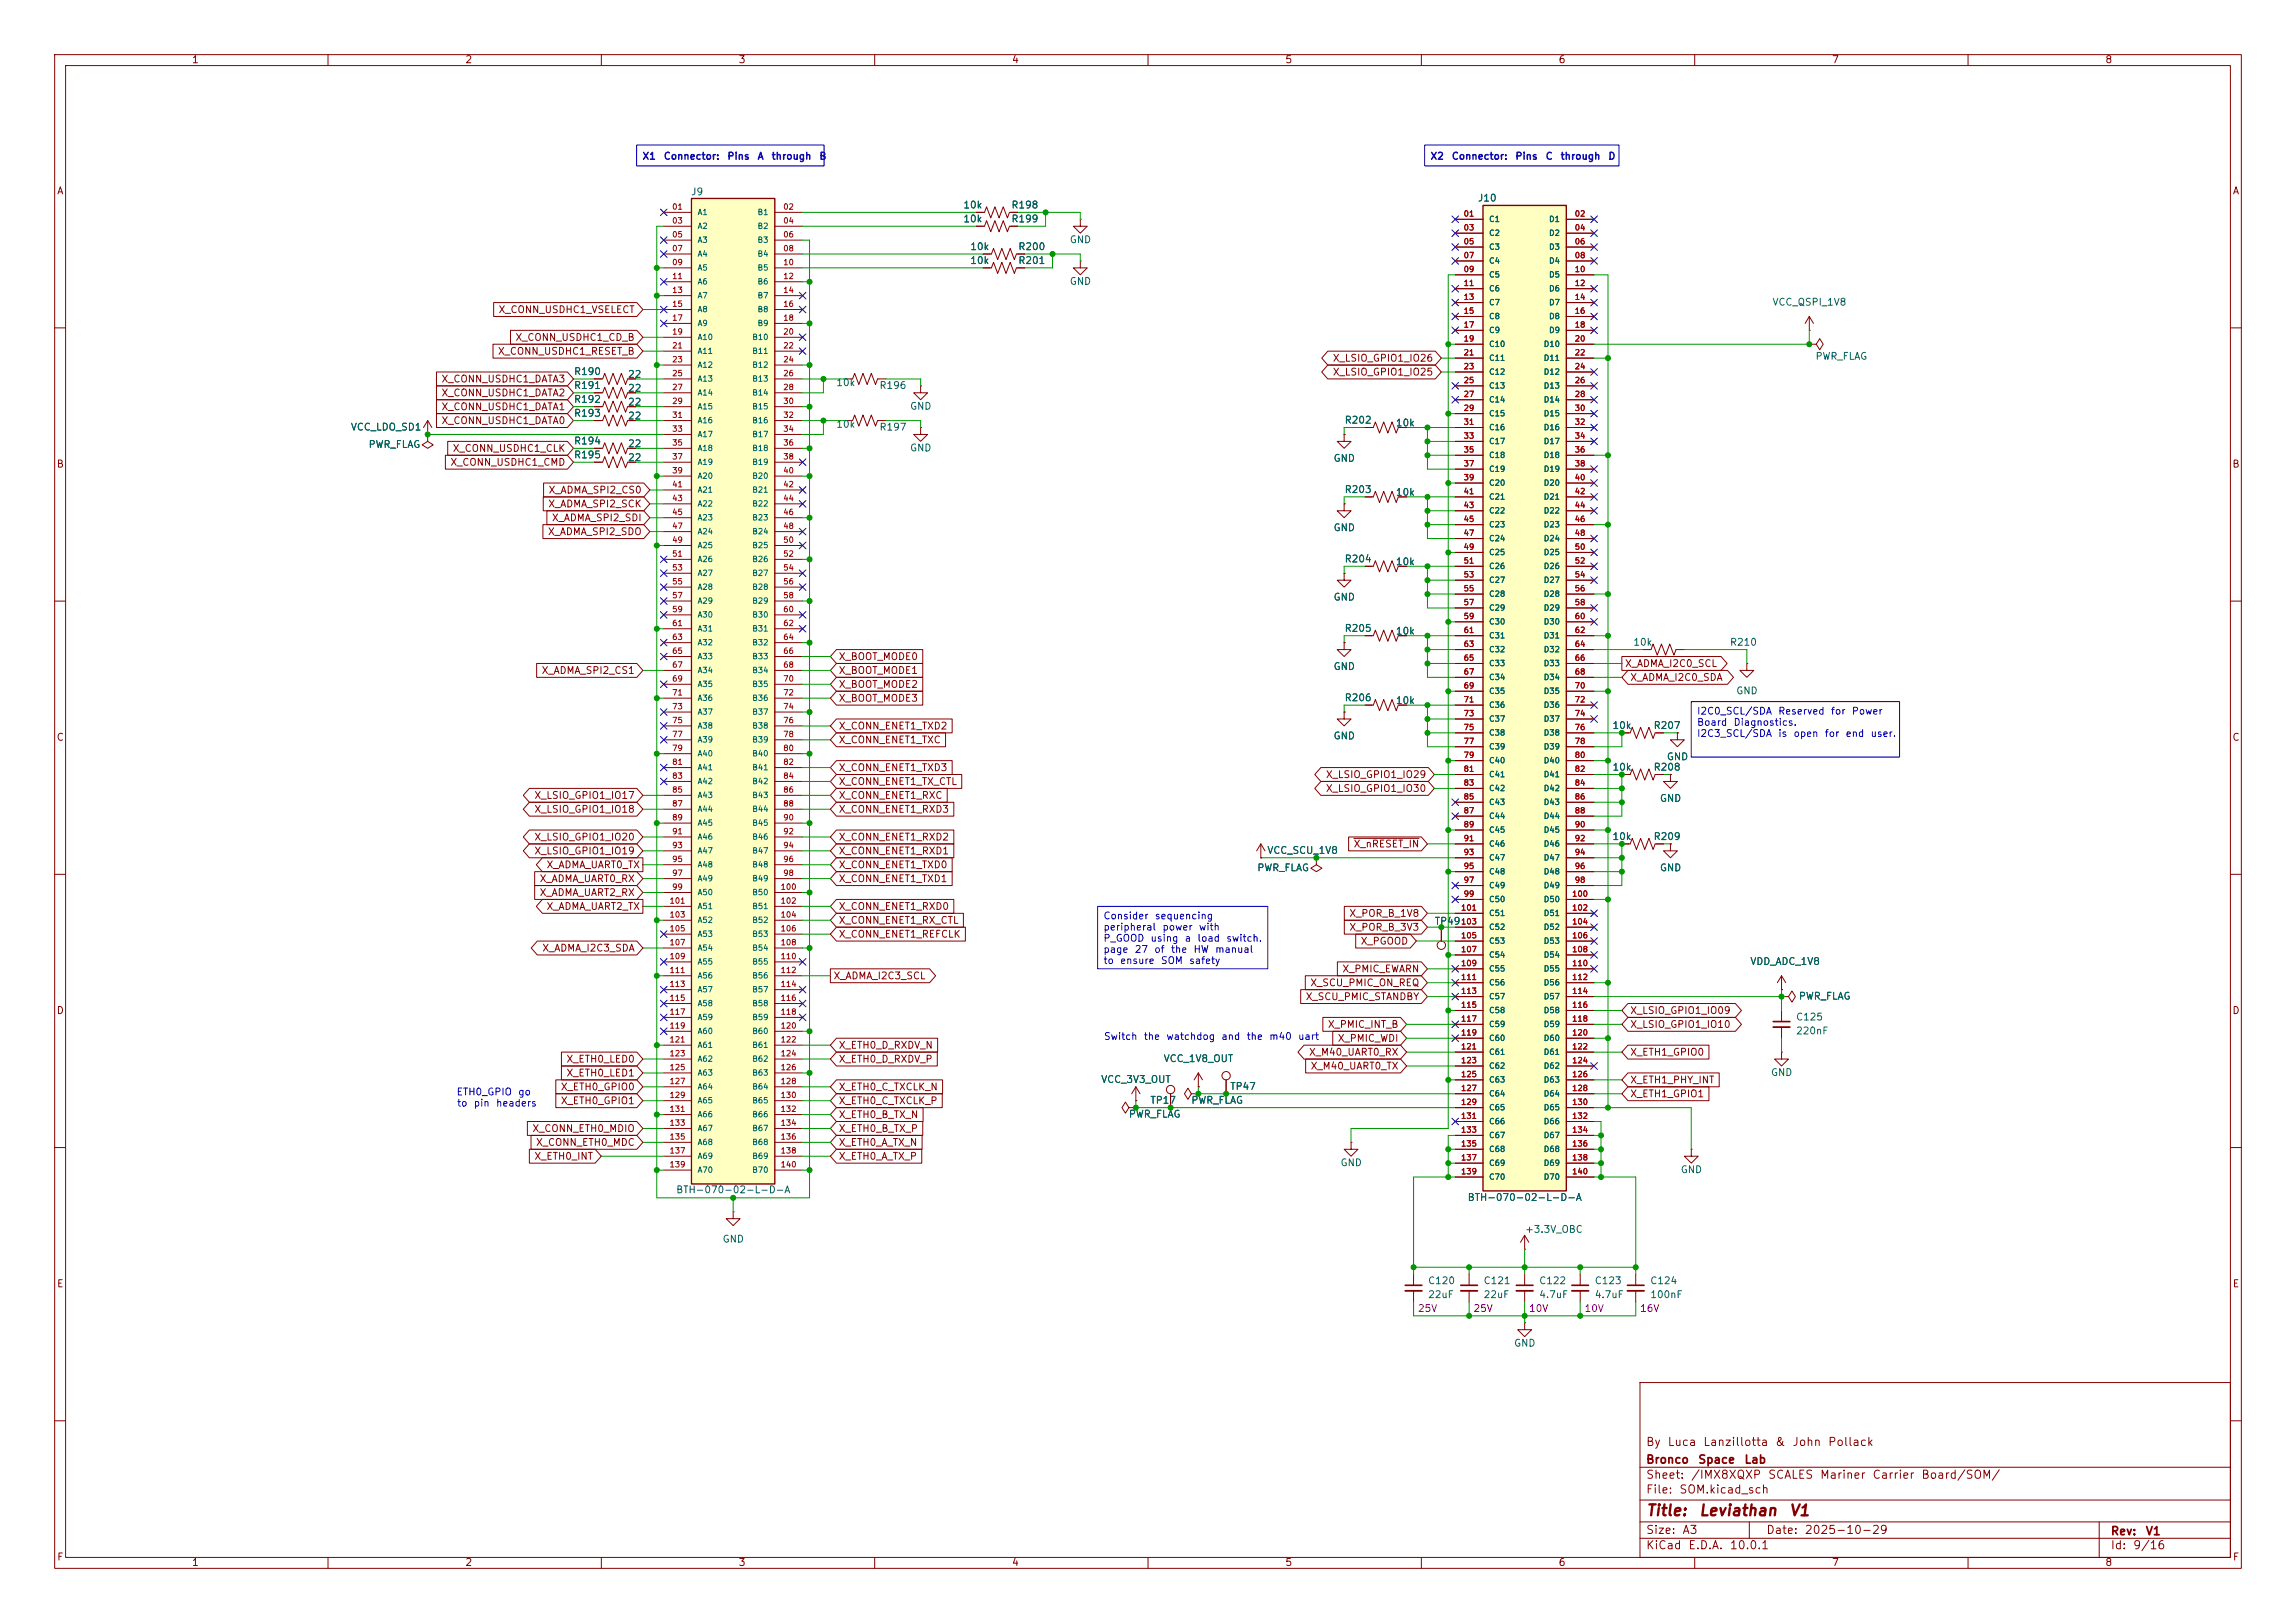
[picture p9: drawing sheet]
<svg xmlns="http://www.w3.org/2000/svg" width="420mm" height="297mm" viewBox="0 0 420 297" stroke-linecap="round" stroke-linejoin="round" font-family="sans-serif">
<defs><g id="words">
<g font-size="2" fill="#840000">
<text x="301" y="277.9">Title:</text>
<text x="310.6" y="277.9">Leviathan</text>
<text x="327.2" y="277.9">V1</text>
</g>
<g font-size="1.5" fill="#840000">
<text x="301" y="268.2">Bronco</text>
<text x="301" y="265">By</text>
<text x="304.9" y="265">Luca</text>
<text x="310.5" y="268.2">Space</text>
<text x="311.4" y="265">Lanzillotta</text>
<text x="319" y="268.2">Lab</text>
<text x="324.6" y="265">&amp;</text>
<text x="327.8" y="265">John</text>
<text x="334.3" y="265">Pollack</text>
<text x="301" y="273.7">File:</text>
<text x="301" y="271">Sheet:</text>
<text x="307.1" y="273.7">SOM.kicad_sch</text>
<text x="309.2" y="271">/IMX8XQXP</text>
<text x="323.3" y="271">SCALES</text>
<text x="332.8" y="271">Mariner</text>
<text x="342.4" y="271">Carrier</text>
<text x="351.3" y="271">Board/SOM/</text>
<text x="301" y="281.1">Size:</text>
<text x="307.6" y="281.1">A3</text>
<text x="323" y="281.1">Date:</text>
<text x="330" y="281.1">2025-10-29</text>
<text x="386" y="281.3">Rev:</text>
<text x="392.4" y="281.3">V1</text>
<text x="301" y="283.9">KiCad</text>
<text x="308.7" y="283.9">E.D.A.</text>
<text x="316.3" y="283.9">10.0.1</text>
<text x="386" y="283.9">Id:</text>
<text x="390.1" y="283.9">9/16</text>
</g>
<g font-size="1.3" fill="#840000">
<text x="35" y="11.9">1</text>
<text x="85" y="11.9">2</text>
<text x="135" y="11.9">3</text>
<text x="185" y="11.9">4</text>
<text x="235" y="11.9">5</text>
<text x="285" y="11.9">6</text>
<text x="335" y="11.9">7</text>
<text x="385" y="11.9">8</text>
<text x="10.3" y="35.9">A</text>
<text x="408.3" y="35.9">A</text>
<text x="91.1" y="57.6">X_CONN_USDHC1_VSELECT</text>
<text x="91" y="65.2">X_CONN_USDHC1_RESET_B</text>
<text x="94.2" y="62.7">X_CONN_USDHC1_CD_B</text>
<text x="80.7" y="70.3">X_CONN_USDHC1_DATA3</text>
<text x="243.7" y="66.5">X_LSIO_GPIO1_IO26</text>
<text x="243.7" y="69">X_LSIO_GPIO1_IO25</text>
<text x="80.7" y="77.9">X_CONN_USDHC1_DATA0</text>
<text x="80.7" y="75.4">X_CONN_USDHC1_DATA1</text>
<text x="80.7" y="72.8">X_CONN_USDHC1_DATA2</text>
<text x="82.7" y="83">X_CONN_USDHC1_CLK</text>
<text x="10.3" y="85.9">B</text>
<text x="82.3" y="85.5">X_CONN_USDHC1_CMD</text>
<text x="408.2" y="85.9">B</text>
<text x="100.2" y="93.2">X_ADMA_SPI2_SCK</text>
<text x="100.2" y="90.6">X_ADMA_SPI2_CS0</text>
<text x="100.9" y="95.7">X_ADMA_SPI2_SDI</text>
<text x="100.1" y="98.2">X_ADMA_SPI2_SDO</text>
<text x="99" y="123.6">X_ADMA_SPI2_CS1</text>
<text x="153.3" y="121.1">X_BOOT_MODE0</text>
<text x="153.3" y="123.6">X_BOOT_MODE1</text>
<text x="297.1" y="122.4">X_ADMA_I2C0_SCL</text>
<text x="298.1" y="124.9">X_ADMA_I2C0_SDA</text>
<text x="153.3" y="128.7">X_BOOT_MODE3</text>
<text x="153.3" y="126.2">X_BOOT_MODE2</text>
<text x="10.3" y="135.9">C</text>
<text x="153.3" y="133.8">X_CONN_ENET1_TXD2</text>
<text x="153.3" y="136.3">X_CONN_ENET1_TXC</text>
<text x="408.2" y="135.9">C</text>
<text x="153.3" y="141.4">X_CONN_ENET1_TXD3</text>
<text x="153.3" y="144">X_CONN_ENET1_TX_CTL</text>
<text x="242.4" y="142.7">X_LSIO_GPIO1_IO29</text>
<text x="97.6" y="146.5">X_LSIO_GPIO1_IO17</text>
<text x="97.6" y="149">X_LSIO_GPIO1_IO18</text>
<text x="153.3" y="146.5">X_CONN_ENET1_RXC</text>
<text x="153.3" y="149">X_CONN_ENET1_RXD3</text>
<text x="242.4" y="145.2">X_LSIO_GPIO1_IO30</text>
<text x="97.6" y="154.1">X_LSIO_GPIO1_IO20</text>
<text x="153.3" y="154.1">X_CONN_ENET1_RXD2</text>
<text x="247.5" y="155.4">X_nRESET_IN</text>
<text x="97.6" y="156.7">X_LSIO_GPIO1_IO19</text>
<text x="98.6" y="161.7">X_ADMA_UART0_RX</text>
<text x="99.9" y="159.2">X_ADMA_UART0_TX</text>
<text x="153.3" y="161.7">X_CONN_ENET1_TXD1</text>
<text x="153.3" y="159.2">X_CONN_ENET1_TXD0</text>
<text x="153.3" y="156.7">X_CONN_ENET1_RXD1</text>
<text x="98.6" y="164.3">X_ADMA_UART2_RX</text>
<text x="99.9" y="166.8">X_ADMA_UART2_TX</text>
<text x="153.3" y="166.8">X_CONN_ENET1_RXD0</text>
<text x="153.3" y="171.9">X_CONN_ENET1_REFCLK</text>
<text x="153.3" y="169.4">X_CONN_ENET1_RX_CTL</text>
<text x="246.7" y="168.1">X_POR_B_1V8</text>
<text x="246.7" y="170.6">X_POR_B_3V3</text>
<text x="248.8" y="173.2">X_PGOOD</text>
<text x="99.1" y="174.4">X_ADMA_I2C3_SDA</text>
<text x="152.4" y="179.5">X_ADMA_I2C3_SCL</text>
<text x="245.4" y="178.2">X_PMIC_EWARN</text>
<text x="10.3" y="185.9">D</text>
<text x="238.7" y="183.3">X_SCU_PMIC_STANDBY</text>
<text x="239.6" y="180.8">X_SCU_PMIC_ON_REQ</text>
<text x="298.1" y="185.9">X_LSIO_GPIO1_IO09</text>
<text x="408.2" y="185.9">D</text>
<text x="242.8" y="188.4">X_PMIC_INT_B</text>
<text x="244.6" y="190.9">X_PMIC_WDI</text>
<text x="298.1" y="188.4">X_LSIO_GPIO1_IO10</text>
<text x="103.5" y="197.3">X_ETH0_LED1</text>
<text x="103.5" y="194.8">X_ETH0_LED0</text>
<text x="153.3" y="192.2">X_ETH0_D_RXDV_N</text>
<text x="153.3" y="194.8">X_ETH0_D_RXDV_P</text>
<text x="239.3" y="193.5">X_M40_UART0_RX</text>
<text x="239.6" y="196">X_M40_UART0_TX</text>
<text x="298.1" y="193.5">X_ETH1_GPIO0</text>
<text x="102.5" y="202.4">X_ETH0_GPIO1</text>
<text x="102.5" y="199.8">X_ETH0_GPIO0</text>
<text x="153.3" y="199.8">X_ETH0_C_TXCLK_N</text>
<text x="153.3" y="202.4">X_ETH0_C_TXCLK_P</text>
<text x="298.1" y="201.1">X_ETH1_GPIO1</text>
<text x="298.1" y="198.6">X_ETH1_PHY_INT</text>
<text x="97.3" y="207.5">X_CONN_ETH0_MDIO</text>
<text x="97.9" y="210">X_CONN_ETH0_MDC</text>
<text x="153.3" y="204.9">X_ETH0_B_TX_N</text>
<text x="153.3" y="210">X_ETH0_A_TX_N</text>
<text x="153.3" y="207.5">X_ETH0_B_TX_P</text>
<text x="97.6" y="212.5">X_ETH0_INT</text>
<text x="153.3" y="212.5">X_ETH0_A_TX_P</text>
<text x="10.3" y="235.9">E</text>
<text x="408.3" y="235.9">E</text>
<text x="10.3" y="285.9">F</text>
<text x="35" y="286.9">1</text>
<text x="85" y="286.9">2</text>
<text x="135" y="286.9">3</text>
<text x="185" y="286.9">4</text>
<text x="235" y="286.9">5</text>
<text x="285" y="286.9">6</text>
<text x="335" y="286.9">7</text>
<text x="385" y="286.9">8</text>
<text x="408.3" y="285.9">F</text>
</g>
<g font-size="1.3" fill="#0000c2">
<text x="117.4" y="29.5">X1</text>
<text x="121.3" y="29.5">Connector:</text>
<text x="132.9" y="29.5">Pins</text>
<text x="138.5" y="29.5">A</text>
<text x="141" y="29.5">through</text>
<text x="149.8" y="29.5">B</text>
<text x="261.6" y="29.5">X2</text>
<text x="265.5" y="29.5">Connector:</text>
<text x="277.1" y="29.5">Pins</text>
<text x="282.6" y="29.5">C</text>
<text x="285.4" y="29.5">through</text>
<text x="294.1" y="29.5">D</text>
<text x="310.3" y="131.1">I2C0_SCL/SDA</text>
<text x="325.2" y="131.1">Reserved</text>
<text x="334.8" y="131.1">for</text>
<text x="338.6" y="131.1">Power</text>
<text x="310.3" y="133.1">Board</text>
<text x="310.3" y="135.2">I2C3_SCL/SDA</text>
<text x="317" y="133.1">Diagnostics.</text>
<text x="325.2" y="135.2">is</text>
<text x="328" y="135.2">open</text>
<text x="333.7" y="135.2">for</text>
<text x="337.5" y="135.2">end</text>
<text x="342.1" y="135.2">user.</text>
<text x="201.7" y="168.5">Consider</text>
<text x="201.7" y="170.6">peripheral</text>
<text x="201.7" y="172.6">P_GOOD</text>
<text x="210.3" y="172.6">using</text>
<text x="211.1" y="168.5">sequencing</text>
<text x="212.5" y="170.6">power</text>
<text x="216.6" y="172.6">a</text>
<text x="218.9" y="172.6">load</text>
<text x="219.2" y="170.6">with</text>
<text x="224.2" y="172.6">switch.</text>
<text x="201.7" y="174.7">page</text>
<text x="201.7" y="176.7">to</text>
<text x="204.8" y="176.7">ensure</text>
<text x="207.4" y="174.7">27</text>
<text x="211" y="174.7">of</text>
<text x="212.2" y="176.7">SOM</text>
<text x="214.1" y="174.7">the</text>
<text x="217.4" y="176.7">safety</text>
<text x="218.2" y="174.7">HW</text>
<text x="222.2" y="174.7">manual</text>
<text x="201.8" y="190.6">Switch</text>
<text x="209.1" y="190.6">the</text>
<text x="213.2" y="190.6">watchdog</text>
<text x="223.3" y="190.6">and</text>
<text x="227.9" y="190.6">the</text>
<text x="232.1" y="190.6">m40</text>
<text x="237.3" y="190.6">uart</text>
<text x="83.4" y="200.8">ETH0_GPIO</text>
<text x="83.5" y="202.8">to</text>
<text x="86.5" y="202.8">pin</text>
<text x="90.6" y="202.8">headers</text>
<text x="94.7" y="200.8">go</text>
</g>
<g font-size="1.3" fill="#006464">
<text x="126.3" y="36">J9</text>
<text x="176.1" y="41">10k</text>
<text x="176.1" y="38.5">10k</text>
<text x="184.9" y="41">R199</text>
<text x="184.9" y="38.5">R198</text>
<text x="270.2" y="37.2">J10</text>
<text x="177.4" y="46.1">10k</text>
<text x="186.2" y="46.1">R200</text>
<text x="195.6" y="44.8">GND</text>
<text x="177.4" y="48.6">10k</text>
<text x="186.2" y="48.6">R201</text>
<text x="195.6" y="52.4">GND</text>
<text x="324.1" y="56.2">VCC_QSPI_1V8</text>
<text x="104.9" y="71.5">R191</text>
<text x="104.9" y="68.9">R190</text>
<text x="114.8" y="72">22</text>
<text x="114.8" y="69.4">22</text>
<text x="152.9" y="71">10k</text>
<text x="160.8" y="71.5">R196</text>
<text x="332" y="66.1">PWR_FLAG</text>
<text x="104.9" y="74">R192</text>
<text x="104.9" y="76.6">R193</text>
<text x="114.8" y="74.5">22</text>
<text x="114.8" y="77.1">22</text>
<text x="166.4" y="75.3">GND</text>
<text x="245.9" y="77.8">R202</text>
<text x="64.1" y="79.1">VCC_LDO_SD1</text>
<text x="67.3" y="82.3">PWR_FLAG</text>
<text x="104.9" y="81.6">R194</text>
<text x="114.8" y="82.1">22</text>
<text x="152.9" y="78.6">10k</text>
<text x="160.8" y="79.1">R197</text>
<text x="166.4" y="82.9">GND</text>
<text x="255.2" y="78.3">10k</text>
<text x="104.9" y="84.2">R195</text>
<text x="114.8" y="84.7">22</text>
<text x="243.8" y="84.8">GND</text>
<text x="245.9" y="90.5">R203</text>
<text x="255.2" y="91">10k</text>
<text x="243.8" y="97.5">GND</text>
<text x="245.9" y="103.2">R204</text>
<text x="255.2" y="103.7">10k</text>
<text x="243.8" y="110.2">GND</text>
<text x="245.9" y="115.9">R205</text>
<text x="255.2" y="116.4">10k</text>
<text x="298.7" y="118.5">10k</text>
<text x="316.3" y="118.5">R210</text>
<text x="243.8" y="122.9">GND</text>
<text x="245.9" y="128.6">R206</text>
<text x="255.2" y="129.1">10k</text>
<text x="317.5" y="127.4">GND</text>
<text x="243.8" y="135.6">GND</text>
<text x="294.8" y="133.7">10k</text>
<text x="302.4" y="133.7">R207</text>
<text x="294.8" y="141.3">10k</text>
<text x="302.4" y="141.3">R208</text>
<text x="304.8" y="139.4">GND</text>
<text x="303.5" y="147">GND</text>
<text x="294.8" y="154">10k</text>
<text x="302.4" y="154">R209</text>
<text x="229.9" y="159.7">PWR_FLAG</text>
<text x="231.7" y="156.6">VCC_SCU_1V8</text>
<text x="303.5" y="159.7">GND</text>
<text x="262.3" y="169.5">TP49</text>
<text x="320.1" y="176.9">VDD_ADC_1V8</text>
<text x="328.9" y="183.2">PWR_FLAG</text>
<text x="328.4" y="187.1">C125</text>
<text x="328.4" y="189.6">220nF</text>
<text x="212.8" y="194.7">VCC_1V8_OUT</text>
<text x="323.8" y="197.2">GND</text>
<text x="201.3" y="198.5">VCC_3V3_OUT</text>
<text x="210.3" y="202.3">TP17</text>
<text x="217.8" y="202.3">PWR_FLAG</text>
<text x="224.9" y="199.7">TP47</text>
<text x="206.4" y="204.8">PWR_FLAG</text>
<text x="245.1" y="213.7">GND</text>
<text x="307.3" y="215">GND</text>
<text x="123.6" y="218.7">BTH-070-02-L-D-A</text>
<text x="268.4" y="220.1">BTH-070-02-L-D-A</text>
<text x="132.1" y="227.7">GND</text>
<text x="278.9" y="225.9">+3.3V_OBC</text>
<text x="261.1" y="235.3">C120</text>
<text x="261.1" y="237.9">22uF</text>
<text x="271.3" y="235.3">C121</text>
<text x="271.3" y="237.9">22uF</text>
<text x="281.4" y="235.3">C122</text>
<text x="281.4" y="237.9">4.7uF</text>
<text x="291.6" y="235.3">C123</text>
<text x="291.6" y="237.9">4.7uF</text>
<text x="301.8" y="235.3">C124</text>
<text x="301.8" y="237.9">100nF</text>
<text x="276.9" y="246.7">GND</text>
</g>
<g font-size="1.3" fill="#840084">
<text x="259.3" y="240.4">25V</text>
<text x="269.4" y="240.4">25V</text>
<text x="279.6" y="240.4">10V</text>
<text x="289.7" y="240.4">10V</text>
<text x="299.9" y="240.4">16V</text>
</g>
<g font-size="1" fill="#a90000">
<text x="122.9" y="38.6">01</text>
<text x="122.9" y="41.1">03</text>
<text x="143.2" y="38.6">02</text>
<text x="143.2" y="41.1">04</text>
<text x="267.6" y="39.9">01</text>
<text x="288" y="39.9">02</text>
<text x="122.9" y="43.7">05</text>
<text x="122.9" y="46.2">07</text>
<text x="143.2" y="43.7">06</text>
<text x="143.2" y="46.2">08</text>
<text x="267.6" y="42.4">03</text>
<text x="267.6" y="45">05</text>
<text x="267.6" y="47.5">07</text>
<text x="288" y="42.4">04</text>
<text x="288" y="45">06</text>
<text x="288" y="47.5">08</text>
<text x="122.9" y="48.8">09</text>
<text x="122.9" y="51.3">11</text>
<text x="122.9" y="53.8">13</text>
<text x="143.2" y="48.8">10</text>
<text x="143.2" y="51.3">12</text>
<text x="143.2" y="53.8">14</text>
<text x="267.6" y="50">09</text>
<text x="267.6" y="52.6">11</text>
<text x="288" y="50">10</text>
<text x="288" y="52.6">12</text>
<text x="122.9" y="56.4">15</text>
<text x="122.9" y="58.9">17</text>
<text x="143.2" y="56.4">16</text>
<text x="143.2" y="58.9">18</text>
<text x="267.6" y="55.1">13</text>
<text x="267.6" y="57.7">15</text>
<text x="288" y="55.1">14</text>
<text x="288" y="57.7">16</text>
<text x="122.9" y="61.5">19</text>
<text x="122.9" y="64">21</text>
<text x="143.2" y="61.5">20</text>
<text x="143.2" y="64">22</text>
<text x="267.6" y="60.2">17</text>
<text x="267.6" y="62.7">19</text>
<text x="267.6" y="65.3">21</text>
<text x="288" y="60.2">18</text>
<text x="288" y="62.7">20</text>
<text x="288" y="65.3">22</text>
<text x="122.9" y="66.5">23</text>
<text x="122.9" y="69.1">25</text>
<text x="122.9" y="71.6">27</text>
<text x="143.2" y="66.5">24</text>
<text x="143.2" y="69.1">26</text>
<text x="143.2" y="71.6">28</text>
<text x="267.6" y="67.8">23</text>
<text x="267.6" y="70.4">25</text>
<text x="288" y="67.8">24</text>
<text x="288" y="70.4">26</text>
<text x="122.9" y="74.2">29</text>
<text x="122.9" y="76.7">31</text>
<text x="143.2" y="74.2">30</text>
<text x="143.2" y="76.7">32</text>
<text x="267.6" y="72.9">27</text>
<text x="267.6" y="75.4">29</text>
<text x="267.6" y="78">31</text>
<text x="288" y="72.9">28</text>
<text x="288" y="75.4">30</text>
<text x="288" y="78">32</text>
<text x="122.9" y="79.2">33</text>
<text x="122.9" y="81.8">35</text>
<text x="143.2" y="79.2">34</text>
<text x="143.2" y="81.8">36</text>
<text x="267.6" y="80.5">33</text>
<text x="267.6" y="83.1">35</text>
<text x="288" y="80.5">34</text>
<text x="288" y="83.1">36</text>
<text x="122.9" y="84.3">37</text>
<text x="122.9" y="86.9">39</text>
<text x="122.9" y="89.4">41</text>
<text x="143.2" y="84.3">38</text>
<text x="143.2" y="86.9">40</text>
<text x="143.2" y="89.4">42</text>
<text x="267.6" y="85.6">37</text>
<text x="267.6" y="88.1">39</text>
<text x="288" y="85.6">38</text>
<text x="288" y="88.1">40</text>
<text x="122.9" y="91.9">43</text>
<text x="122.9" y="94.5">45</text>
<text x="143.2" y="91.9">44</text>
<text x="143.2" y="94.5">46</text>
<text x="267.6" y="90.7">41</text>
<text x="267.6" y="93.2">43</text>
<text x="267.6" y="95.8">45</text>
<text x="288" y="90.7">42</text>
<text x="288" y="93.2">44</text>
<text x="288" y="95.8">46</text>
<text x="122.9" y="97">47</text>
<text x="122.9" y="99.6">49</text>
<text x="143.2" y="97">48</text>
<text x="143.2" y="99.6">50</text>
<text x="267.6" y="98.3">47</text>
<text x="267.6" y="100.8">49</text>
<text x="288" y="98.3">48</text>
<text x="288" y="100.8">50</text>
<text x="122.9" y="102.1">51</text>
<text x="122.9" y="104.6">53</text>
<text x="122.9" y="107.2">55</text>
<text x="143.2" y="102.1">52</text>
<text x="143.2" y="104.6">54</text>
<text x="143.2" y="107.2">56</text>
<text x="267.6" y="103.4">51</text>
<text x="267.6" y="105.9">53</text>
<text x="288" y="103.4">52</text>
<text x="288" y="105.9">54</text>
<text x="122.9" y="109.7">57</text>
<text x="122.9" y="112.3">59</text>
<text x="143.2" y="109.7">58</text>
<text x="143.2" y="112.3">60</text>
<text x="267.6" y="108.5">55</text>
<text x="267.6" y="111">57</text>
<text x="267.6" y="113.5">59</text>
<text x="288" y="108.5">56</text>
<text x="288" y="111">58</text>
<text x="288" y="113.5">60</text>
<text x="122.9" y="114.8">61</text>
<text x="122.9" y="117.3">63</text>
<text x="122.9" y="119.9">65</text>
<text x="143.2" y="114.8">62</text>
<text x="143.2" y="117.3">64</text>
<text x="143.2" y="119.9">66</text>
<text x="267.6" y="116.1">61</text>
<text x="267.6" y="118.6">63</text>
<text x="288" y="116.1">62</text>
<text x="288" y="118.6">64</text>
<text x="122.9" y="122.4">67</text>
<text x="122.9" y="125">69</text>
<text x="143.2" y="122.4">68</text>
<text x="143.2" y="125">70</text>
<text x="267.6" y="121.2">65</text>
<text x="267.6" y="123.7">67</text>
<text x="288" y="121.2">66</text>
<text x="288" y="123.7">68</text>
<text x="122.9" y="127.5">71</text>
<text x="122.9" y="130">73</text>
<text x="143.2" y="127.5">72</text>
<text x="143.2" y="130">74</text>
<text x="267.6" y="126.2">69</text>
<text x="267.6" y="128.8">71</text>
<text x="267.6" y="131.3">73</text>
<text x="288" y="126.2">70</text>
<text x="288" y="128.8">72</text>
<text x="288" y="131.3">74</text>
<text x="122.9" y="132.6">75</text>
<text x="122.9" y="135.1">77</text>
<text x="122.9" y="137.7">79</text>
<text x="143.2" y="132.6">76</text>
<text x="143.2" y="135.1">78</text>
<text x="143.2" y="137.7">80</text>
<text x="267.6" y="133.9">75</text>
<text x="267.6" y="136.4">77</text>
<text x="288" y="133.9">76</text>
<text x="288" y="136.4">78</text>
<text x="122.9" y="140.2">81</text>
<text x="122.9" y="142.7">83</text>
<text x="143.2" y="140.2">82</text>
<text x="143.2" y="142.7">84</text>
<text x="267.6" y="138.9">79</text>
<text x="267.6" y="141.5">81</text>
<text x="288" y="138.9">80</text>
<text x="288" y="141.5">82</text>
<text x="122.9" y="145.3">85</text>
<text x="122.9" y="147.8">87</text>
<text x="143.2" y="145.3">86</text>
<text x="143.2" y="147.8">88</text>
<text x="267.6" y="144">83</text>
<text x="267.6" y="146.6">85</text>
<text x="267.6" y="149.1">87</text>
<text x="288" y="144">84</text>
<text x="288" y="146.6">86</text>
<text x="288" y="149.1">88</text>
<text x="122.9" y="150.4">89</text>
<text x="122.9" y="152.9">91</text>
<text x="122.9" y="155.4">93</text>
<text x="143.2" y="150.4">90</text>
<text x="143.2" y="152.9">92</text>
<text x="143.2" y="155.4">94</text>
<text x="267.6" y="151.6">89</text>
<text x="267.6" y="154.2">91</text>
<text x="288" y="151.6">90</text>
<text x="288" y="154.2">92</text>
<text x="122.9" y="158">95</text>
<text x="122.9" y="160.5">97</text>
<text x="143.2" y="158">96</text>
<text x="143.2" y="160.5">98</text>
<text x="267.6" y="156.7">93</text>
<text x="267.6" y="159.3">95</text>
<text x="267.6" y="161.8">97</text>
<text x="288" y="156.7">94</text>
<text x="288" y="159.3">96</text>
<text x="288" y="161.8">98</text>
<text x="122.4" y="165.6">101</text>
<text x="122.9" y="163.1">99</text>
<text x="142.7" y="163.1">100</text>
<text x="142.7" y="165.6">102</text>
<text x="267.2" y="166.9">101</text>
<text x="267.6" y="164.3">99</text>
<text x="287.5" y="164.3">100</text>
<text x="287.5" y="166.9">102</text>
<text x="122.4" y="168.1">103</text>
<text x="122.4" y="170.7">105</text>
<text x="122.4" y="173.2">107</text>
<text x="142.7" y="168.1">104</text>
<text x="142.7" y="170.7">106</text>
<text x="142.7" y="173.2">108</text>
<text x="267.2" y="169.4">103</text>
<text x="267.2" y="172">105</text>
<text x="287.5" y="169.4">104</text>
<text x="287.5" y="172">106</text>
<text x="122.4" y="175.8">109</text>
<text x="122.4" y="178.3">111</text>
<text x="142.7" y="175.8">110</text>
<text x="142.7" y="178.3">112</text>
<text x="267.2" y="174.5">107</text>
<text x="267.2" y="177">109</text>
<text x="267.2" y="179.6">111</text>
<text x="287.5" y="174.5">108</text>
<text x="287.5" y="177">110</text>
<text x="287.5" y="179.6">112</text>
<text x="122.4" y="180.8">113</text>
<text x="122.4" y="183.4">115</text>
<text x="122.4" y="185.9">117</text>
<text x="142.7" y="180.8">114</text>
<text x="142.7" y="183.4">116</text>
<text x="142.7" y="185.9">118</text>
<text x="267.2" y="182.1">113</text>
<text x="267.2" y="184.7">115</text>
<text x="287.5" y="182.1">114</text>
<text x="287.5" y="184.7">116</text>
<text x="122.4" y="188.5">119</text>
<text x="122.4" y="191">121</text>
<text x="142.7" y="188.5">120</text>
<text x="142.7" y="191">122</text>
<text x="267.2" y="187.2">117</text>
<text x="267.2" y="189.7">119</text>
<text x="287.5" y="187.2">118</text>
<text x="287.5" y="189.7">120</text>
<text x="122.4" y="193.5">123</text>
<text x="122.4" y="196.1">125</text>
<text x="142.7" y="193.5">124</text>
<text x="142.7" y="196.1">126</text>
<text x="267.2" y="192.3">121</text>
<text x="267.2" y="194.8">123</text>
<text x="267.2" y="197.4">125</text>
<text x="287.5" y="192.3">122</text>
<text x="287.5" y="194.8">124</text>
<text x="287.5" y="197.4">126</text>
<text x="122.4" y="198.6">127</text>
<text x="122.4" y="201.2">129</text>
<text x="122.4" y="203.7">131</text>
<text x="142.7" y="198.6">128</text>
<text x="142.7" y="201.2">130</text>
<text x="142.7" y="203.7">132</text>
<text x="267.2" y="199.9">127</text>
<text x="267.2" y="202.4">129</text>
<text x="287.5" y="199.9">128</text>
<text x="287.5" y="202.4">130</text>
<text x="122.4" y="206.2">133</text>
<text x="122.4" y="208.8">135</text>
<text x="142.7" y="206.2">134</text>
<text x="142.7" y="208.8">136</text>
<text x="267.2" y="205">131</text>
<text x="267.2" y="207.5">133</text>
<text x="287.5" y="205">132</text>
<text x="287.5" y="207.5">134</text>
<text x="122.4" y="211.3">137</text>
<text x="122.4" y="213.9">139</text>
<text x="142.7" y="211.3">138</text>
<text x="142.7" y="213.9">140</text>
<text x="267.2" y="210.1">135</text>
<text x="267.2" y="212.6">137</text>
<text x="267.2" y="215.1">139</text>
<text x="287.5" y="210.1">136</text>
<text x="287.5" y="212.6">138</text>
<text x="287.5" y="215.1">140</text>
</g>
<g font-size="1" fill="#006464">
<text x="127.5" y="39.6">A1</text>
<text x="138.5" y="39.6">B1</text>
<text x="272.3" y="40.9">C1</text>
<text x="283.3" y="40.9">D1</text>
<text x="127.5" y="42.1">A2</text>
<text x="127.5" y="44.7">A3</text>
<text x="127.5" y="47.2">A4</text>
<text x="138.5" y="42.1">B2</text>
<text x="138.5" y="44.7">B3</text>
<text x="138.5" y="47.2">B4</text>
<text x="272.3" y="43.4">C2</text>
<text x="272.3" y="45.9">C3</text>
<text x="283.3" y="43.4">D2</text>
<text x="283.3" y="45.9">D3</text>
<text x="127.5" y="49.8">A5</text>
<text x="127.5" y="52.3">A6</text>
<text x="138.5" y="49.8">B5</text>
<text x="138.5" y="52.3">B6</text>
<text x="272.3" y="48.5">C4</text>
<text x="272.3" y="51">C5</text>
<text x="272.3" y="53.6">C6</text>
<text x="283.3" y="48.5">D4</text>
<text x="283.3" y="51">D5</text>
<text x="283.3" y="53.6">D6</text>
<text x="127.5" y="54.8">A7</text>
<text x="127.5" y="57.4">A8</text>
<text x="127.5" y="59.9">A9</text>
<text x="138.5" y="54.8">B7</text>
<text x="138.5" y="57.4">B8</text>
<text x="138.5" y="59.9">B9</text>
<text x="272.3" y="56.1">C7</text>
<text x="272.3" y="58.6">C8</text>
<text x="283.3" y="56.1">D7</text>
<text x="283.3" y="58.6">D8</text>
<text x="127.5" y="62.5">A10</text>
<text x="127.5" y="65">A11</text>
<text x="137.5" y="62.5">B10</text>
<text x="137.5" y="65">B11</text>
<text x="272.3" y="61.2">C9</text>
<text x="272.3" y="63.7">C10</text>
<text x="282.3" y="63.7">D10</text>
<text x="283.3" y="61.2">D9</text>
<text x="127.5" y="67.5">A12</text>
<text x="127.5" y="70.1">A13</text>
<text x="137.5" y="67.5">B12</text>
<text x="137.5" y="70.1">B13</text>
<text x="272.3" y="66.3">C11</text>
<text x="272.3" y="68.8">C12</text>
<text x="272.3" y="71.3">C13</text>
<text x="282.3" y="66.3">D11</text>
<text x="282.3" y="68.8">D12</text>
<text x="282.3" y="71.3">D13</text>
<text x="127.5" y="72.6">A14</text>
<text x="127.5" y="75.2">A15</text>
<text x="127.5" y="77.7">A16</text>
<text x="137.5" y="72.6">B14</text>
<text x="137.5" y="75.2">B15</text>
<text x="137.5" y="77.7">B16</text>
<text x="272.3" y="73.9">C14</text>
<text x="272.3" y="76.4">C15</text>
<text x="282.3" y="73.9">D14</text>
<text x="282.3" y="76.4">D15</text>
<text x="127.5" y="80.2">A17</text>
<text x="127.5" y="82.8">A18</text>
<text x="137.5" y="80.2">B17</text>
<text x="137.5" y="82.8">B18</text>
<text x="272.3" y="79">C16</text>
<text x="272.3" y="81.5">C17</text>
<text x="282.3" y="79">D16</text>
<text x="282.3" y="81.5">D17</text>
<text x="127.5" y="85.3">A19</text>
<text x="127.5" y="87.9">A20</text>
<text x="137.5" y="85.3">B19</text>
<text x="137.5" y="87.9">B20</text>
<text x="272.3" y="84">C18</text>
<text x="272.3" y="86.6">C19</text>
<text x="272.3" y="89.1">C20</text>
<text x="282.3" y="84">D18</text>
<text x="282.3" y="86.6">D19</text>
<text x="282.3" y="89.1">D20</text>
<text x="127.5" y="90.4">A21</text>
<text x="127.5" y="92.9">A22</text>
<text x="127.5" y="95.5">A23</text>
<text x="137.5" y="90.4">B21</text>
<text x="137.5" y="92.9">B22</text>
<text x="137.5" y="95.5">B23</text>
<text x="272.3" y="91.7">C21</text>
<text x="272.3" y="94.2">C22</text>
<text x="282.3" y="91.7">D21</text>
<text x="282.3" y="94.2">D22</text>
<text x="127.5" y="98">A24</text>
<text x="127.5" y="100.6">A25</text>
<text x="137.5" y="98">B24</text>
<text x="137.5" y="100.6">B25</text>
<text x="272.3" y="96.7">C23</text>
<text x="272.3" y="99.3">C24</text>
<text x="272.3" y="101.8">C25</text>
<text x="282.3" y="96.7">D23</text>
<text x="282.3" y="99.3">D24</text>
<text x="282.3" y="101.8">D25</text>
<text x="127.5" y="103.1">A26</text>
<text x="127.5" y="105.6">A27</text>
<text x="137.5" y="103.1">B26</text>
<text x="137.5" y="105.6">B27</text>
<text x="272.3" y="104.4">C26</text>
<text x="272.3" y="106.9">C27</text>
<text x="282.3" y="104.4">D26</text>
<text x="282.3" y="106.9">D27</text>
<text x="127.5" y="108.2">A28</text>
<text x="127.5" y="110.7">A29</text>
<text x="127.5" y="113.3">A30</text>
<text x="137.5" y="108.2">B28</text>
<text x="137.5" y="110.7">B29</text>
<text x="137.5" y="113.3">B30</text>
<text x="272.3" y="109.4">C28</text>
<text x="272.3" y="112">C29</text>
<text x="282.3" y="109.4">D28</text>
<text x="282.3" y="112">D29</text>
<text x="127.5" y="115.8">A31</text>
<text x="127.5" y="118.3">A32</text>
<text x="137.5" y="115.8">B31</text>
<text x="137.5" y="118.3">B32</text>
<text x="272.3" y="114.5">C30</text>
<text x="272.3" y="117.1">C31</text>
<text x="272.3" y="119.6">C32</text>
<text x="282.3" y="114.5">D30</text>
<text x="282.3" y="117.1">D31</text>
<text x="282.3" y="119.6">D32</text>
<text x="127.5" y="120.9">A33</text>
<text x="127.5" y="123.4">A34</text>
<text x="127.5" y="126">A35</text>
<text x="137.5" y="120.9">B33</text>
<text x="137.5" y="123.4">B34</text>
<text x="137.5" y="126">B35</text>
<text x="272.3" y="122.1">C33</text>
<text x="272.3" y="124.7">C34</text>
<text x="282.3" y="122.1">D33</text>
<text x="282.3" y="124.7">D34</text>
<text x="127.5" y="128.5">A36</text>
<text x="127.5" y="131">A37</text>
<text x="137.5" y="128.5">B36</text>
<text x="137.5" y="131">B37</text>
<text x="272.3" y="127.2">C35</text>
<text x="272.3" y="129.8">C36</text>
<text x="282.3" y="127.2">D35</text>
<text x="282.3" y="129.8">D36</text>
<text x="127.5" y="133.6">A38</text>
<text x="127.5" y="136.1">A39</text>
<text x="137.5" y="133.6">B38</text>
<text x="137.5" y="136.1">B39</text>
<text x="272.3" y="132.3">C37</text>
<text x="272.3" y="134.8">C38</text>
<text x="272.3" y="137.4">C39</text>
<text x="282.3" y="132.3">D37</text>
<text x="282.3" y="134.8">D38</text>
<text x="282.3" y="137.4">D39</text>
<text x="127.5" y="138.7">A40</text>
<text x="127.5" y="141.2">A41</text>
<text x="127.5" y="143.7">A42</text>
<text x="137.5" y="138.7">B40</text>
<text x="137.5" y="141.2">B41</text>
<text x="137.5" y="143.7">B42</text>
<text x="272.3" y="139.9">C40</text>
<text x="272.3" y="142.5">C41</text>
<text x="282.3" y="139.9">D40</text>
<text x="282.3" y="142.5">D41</text>
<text x="127.5" y="146.3">A43</text>
<text x="127.5" y="148.8">A44</text>
<text x="137.5" y="146.3">B43</text>
<text x="137.5" y="148.8">B44</text>
<text x="272.3" y="145">C42</text>
<text x="272.3" y="147.5">C43</text>
<text x="282.3" y="145">D42</text>
<text x="282.3" y="147.5">D43</text>
<text x="127.5" y="151.4">A45</text>
<text x="127.5" y="153.9">A46</text>
<text x="137.5" y="151.4">B45</text>
<text x="137.5" y="153.9">B46</text>
<text x="272.3" y="150.1">C44</text>
<text x="272.3" y="152.6">C45</text>
<text x="272.3" y="155.2">C46</text>
<text x="282.3" y="150.1">D44</text>
<text x="282.3" y="152.6">D45</text>
<text x="282.3" y="155.2">D46</text>
<text x="127.5" y="156.4">A47</text>
<text x="127.5" y="159">A48</text>
<text x="127.5" y="161.5">A49</text>
<text x="137.5" y="156.4">B47</text>
<text x="137.5" y="159">B48</text>
<text x="137.5" y="161.5">B49</text>
<text x="272.3" y="157.7">C47</text>
<text x="272.3" y="160.2">C48</text>
<text x="282.3" y="157.7">D47</text>
<text x="282.3" y="160.2">D48</text>
<text x="127.5" y="164.1">A50</text>
<text x="127.5" y="166.6">A51</text>
<text x="137.5" y="164.1">B50</text>
<text x="137.5" y="166.6">B51</text>
<text x="272.3" y="162.8">C49</text>
<text x="272.3" y="165.3">C50</text>
<text x="272.3" y="167.9">C51</text>
<text x="282.3" y="162.8">D49</text>
<text x="282.3" y="165.3">D50</text>
<text x="282.3" y="167.9">D51</text>
<text x="127.5" y="169.1">A52</text>
<text x="127.5" y="171.7">A53</text>
<text x="137.5" y="169.1">B52</text>
<text x="137.5" y="171.7">B53</text>
<text x="272.3" y="170.4">C52</text>
<text x="272.3" y="172.9">C53</text>
<text x="282.3" y="170.4">D52</text>
<text x="282.3" y="172.9">D53</text>
<text x="127.5" y="174.2">A54</text>
<text x="127.5" y="176.8">A55</text>
<text x="127.5" y="179.3">A56</text>
<text x="137.5" y="174.2">B54</text>
<text x="137.5" y="176.8">B55</text>
<text x="137.5" y="179.3">B56</text>
<text x="272.3" y="175.5">C54</text>
<text x="272.3" y="178">C55</text>
<text x="282.3" y="175.5">D54</text>
<text x="282.3" y="178">D55</text>
<text x="127.5" y="181.8">A57</text>
<text x="127.5" y="184.4">A58</text>
<text x="137.5" y="181.8">B57</text>
<text x="137.5" y="184.4">B58</text>
<text x="272.3" y="180.6">C56</text>
<text x="272.3" y="183.1">C57</text>
<text x="272.3" y="185.6">C58</text>
<text x="282.3" y="180.6">D56</text>
<text x="282.3" y="183.1">D57</text>
<text x="282.3" y="185.6">D58</text>
<text x="127.5" y="186.9">A59</text>
<text x="127.5" y="189.5">A60</text>
<text x="127.5" y="192">A61</text>
<text x="137.5" y="186.9">B59</text>
<text x="137.5" y="189.5">B60</text>
<text x="137.5" y="192">B61</text>
<text x="272.3" y="188.2">C59</text>
<text x="272.3" y="190.7">C60</text>
<text x="282.3" y="188.2">D59</text>
<text x="282.3" y="190.7">D60</text>
<text x="127.5" y="194.5">A62</text>
<text x="127.5" y="197.1">A63</text>
<text x="137.5" y="194.5">B62</text>
<text x="137.5" y="197.1">B63</text>
<text x="272.3" y="193.3">C61</text>
<text x="272.3" y="195.8">C62</text>
<text x="282.3" y="193.3">D61</text>
<text x="282.3" y="195.8">D62</text>
<text x="127.5" y="199.6">A64</text>
<text x="127.5" y="202.2">A65</text>
<text x="137.5" y="199.6">B64</text>
<text x="137.5" y="202.2">B65</text>
<text x="272.3" y="198.3">C63</text>
<text x="272.3" y="200.9">C64</text>
<text x="272.3" y="203.4">C65</text>
<text x="282.3" y="198.3">D63</text>
<text x="282.3" y="200.9">D64</text>
<text x="282.3" y="203.4">D65</text>
<text x="127.5" y="204.7">A66</text>
<text x="127.5" y="207.2">A67</text>
<text x="127.5" y="209.8">A68</text>
<text x="137.5" y="204.7">B66</text>
<text x="137.5" y="207.2">B67</text>
<text x="137.5" y="209.8">B68</text>
<text x="272.3" y="206">C66</text>
<text x="272.3" y="208.5">C67</text>
<text x="282.3" y="206">D66</text>
<text x="282.3" y="208.5">D67</text>
<text x="127.5" y="212.3">A69</text>
<text x="127.5" y="214.9">A70</text>
<text x="137.5" y="212.3">B69</text>
<text x="137.5" y="214.9">B70</text>
<text x="272.3" y="211">C68</text>
<text x="272.3" y="213.6">C69</text>
<text x="282.3" y="211">D68</text>
<text x="282.3" y="213.6">D69</text>
<text x="272.3" y="216.1">C70</text>
<text x="282.3" y="216.1">D70</text>
</g>
</g></defs>
<g fill="none" stroke="#840000" stroke-width=".18">
<path d="M10 10h400v277h-400zM12 12h396v273h-396zM60 10v2M110 10v2M160 10v2M210 10v2M260 10v2M310 10v2M360 10v2M178.6 41.4h1.5l.4-1 .7 2 .8-2 .8 2 .7-2 .8 2 .4-1h1.5M10 60h2M78.2 79.5v1.3l1 .6-1 .6-1-.6 1-.6"/>
<path d="M78.2 79.5h.1M78.2 77l-.7 1.2M78.2 77l.8 1.2M78.2 77v2.5M108.7 71.9h1.5l.4-1 .8 2 .7-2 .8 2 .8-2 .7 2 .4-1h1.5M108.7 74.4h1.5l.4-1 .8 2 .7-2 .8 2 .8-2 .7 2 .4-1h1.5M108.7 69.3h1.5l.4-1 .8 2.1 .7-2.1 .8 2.1 .8-2.1 .7 2.1 .4-1.1h1.5M408 60h2M10 110h2M408 110h2M10 160h2M296.7 141.7h1.5l.4-1 .7 2 .8-2 .8 2 .7-2 .8 2 .4-1h1.5"/>
<path d="M305.6 154.4v1.3h1.2l-1.2 1.3-1.3-1.3h1.3M305.6 154.4h.1M408 160h2M325.9 178.6l-.8 1.2M325.9 178.6l.7 1.2M325.9 178.6v2.5M224.3 197.6v2.6M325.9 182.4h1.3l.6-1 .6 1-.6 1-.6-1M325.9 182.4h.1M325.9 181.1h.1M325.9 184.9v2M325.9 188v2"/>
<path d="M10 210h2M217.9 200.2l-.6-1.1-.6 1.1 .6 1 .6-1h1.3M219.2 200.2h.1M247.1 209v1.3h1.3l-1.3 1.3-1.2-1.3h1.2M247.1 209h.1M408 210h2M300 253h108v32h-108zM10 260h2M300 278.5h108M300 274.5h108M300 268.5h108M320 278.5v3"/>
<path d="M384 278.5v6.5M408 260h2M60 285v2M110 285v2M160 285v2M210 285v2M260 285v2M300 281.5h108M310 285v2M360 285v2"/>
<circle cx="224.3" cy="196.8" r=".76"/>
</g>
<path d="M324.4 186.9h3" fill="none" stroke="#840000" stroke-width=".3"/>
<path d="M324.4 188h3" fill="none" stroke="#840000" stroke-width=".33"/>
<path d="M126.5 36.3h15.2v180.4h-15.2z" fill="#ffffc2"/>
<path d="M126.5 36.3h15.2v180.4h-15.2z" fill="none" stroke="#840000" stroke-width=".25"/>
<g fill="none" stroke="#840000" stroke-width=".18">
<path d="M121.4 38.9h5.1M141.7 38.9h5.1M178.6 38.9h1.5l.4-1.1 .7 2.1 .8-2.1 .8 2.1 .7-2.1 .8 2.1 .4-1h1.5M121.4 41.4h5.1M121.4 43.9h5.1M121.4 46.5h5.1M121.4 49h5.1M121.4 51.6h5.1M121.4 54.1h5.1M121.4 56.6h5.1M121.4 59.2h5.1M141.7 41.4h5.1"/>
<path d="M141.7 43.9h5.1M141.7 46.5h5.1M141.7 49h5.1M141.7 51.6h5.1M141.7 54.1h5.1M141.7 56.6h5.1M141.7 59.2h5.1M179.8 46.5h1.6l.3-1 .8 2 .8-2 .7 2 .8-2 .7 2 .4-1h1.6M179.8 49h1.6l.3-1 .8 2 .8-2 .7 2 .8-2 .7 2 .4-1h1.6M197.6 40.1v1.3h1.3l-1.3 1.3-1.3-1.3h1.3M197.6 40.1h.1M197.6 47.8v1.2h1.3l-1.3 1.3-1.3-1.3h1.3"/>
<path d="M197.6 47.8h.1M331 57.9l-.8 1.3M331 57.9l.7 1.3M331 57.9v2.6M108.7 77h1.5l.4-1.1 .8 2.1 .7-2.1 .8 2.1 .8-2.1 .7 2.1 .4-1h1.5M121.4 61.7h5.1M121.4 64.3h5.1M121.4 66.8h5.1M121.4 69.3h5.1M121.4 71.9h5.1M121.4 74.4h5.1M121.4 77h5.1"/>
<path d="M121.4 79.5h5.1M141.7 61.7h5.1M141.7 64.3h5.1M141.7 66.8h5.1M141.7 69.3h5.1M141.7 71.9h5.1M141.7 74.4h5.1M141.7 77h5.1M141.7 79.5h5.1M154.4 77h1.6l.3-1.1 .8 2.1 .8-2.1 .7 2.1 .8-2.1 .7 2.1 .4-1h1.6M154.4 69.3h1.6l.3-1 .8 2.1 .8-2.1 .7 2.1 .8-2.1 .7 2.1 .4-1.1h1.6M168.4 70.6v1.3h1.3l-1.3 1.3-1.3-1.3h1.3"/>
<path d="M168.4 70.6h.1M168.4 78.2v1.3h1.3l-1.3 1.3-1.3-1.3h1.3M168.4 78.2h.1M245.9 79.5v1.3h1.2l-1.2 1.2-1.3-1.2h1.3M245.9 79.5h.1M331 60.5h.1M331 63h1.2l.7-1 .6 1-.6 1-.7-1M331 63h.1M108.7 84.6h1.5l.4-1 .8 2 .7-2 .8 2 .8-2 .7 2 .4-1h1.5M108.7 82h1.5l.4-1 .8 2.1 .7-2.1 .8 2.1 .8-2.1 .7 2.1 .4-1.1h1.5M121.4 82h5.1M121.4 84.6h5.1"/>
<path d="M121.4 87.1h5.1M121.4 89.7h5.1M121.4 92.2h5.1M121.4 94.7h5.1M121.4 97.3h5.1M121.4 99.8h5.1M141.7 82h5.1M141.7 84.6h5.1M141.7 87.1h5.1M141.7 89.7h5.1M141.7 92.2h5.1M141.7 94.7h5.1"/>
<path d="M141.7 97.3h5.1M141.7 99.8h5.1M121.4 102.4h5.1M121.4 104.9h5.1M121.4 107.4h5.1M121.4 110h5.1M121.4 112.5h5.1M121.4 115.1h5.1M121.4 117.6h5.1M141.7 102.4h5.1M141.7 104.9h5.1M141.7 107.4h5.1"/>
<path d="M141.7 110h5.1M141.7 112.5h5.1M141.7 115.1h5.1M141.7 117.6h5.1M300.5 118.9h1.5l.4-1 .7 2 .8-2 .8 2 .7-2 .8 2 .4-1h1.5M121.4 120.1h5.1M121.4 122.7h5.1M121.4 125.2h5.1M121.4 127.8h5.1M121.4 130.3h5.1M121.4 132.8h5.1M121.4 135.4h5.1"/>
<path d="M121.4 137.9h5.1M141.7 120.1h5.1M141.7 122.7h5.1M141.7 125.2h5.1M141.7 127.8h5.1M141.7 130.3h5.1M141.7 132.8h5.1M141.7 135.4h5.1M141.7 137.9h5.1M296.7 134.1h1.5l.4-1 .7 2 .8-2 .8 2 .7-2 .8 2 .4-1h1.5M306.8 134.1v1.3h1.3l-1.3 1.3-1.2-1.3h1.2M306.8 134.1h.1"/>
<path d="M319.5 121.4v1.3h1.3l-1.3 1.3-1.2-1.3h1.2M319.5 121.4h.1M121.4 140.5h5.1M121.4 143h5.1M121.4 145.5h5.1M121.4 148.1h5.1M121.4 150.6h5.1M121.4 153.2h5.1M121.4 155.7h5.1M121.4 158.2h5.1M141.7 140.5h5.1M141.7 143h5.1"/>
<path d="M141.7 145.5h5.1M141.7 148.1h5.1M141.7 150.6h5.1M141.7 153.2h5.1M141.7 155.7h5.1M141.7 158.2h5.1M230.6 157h.1M230.6 154.4l-.7 1.3M230.6 154.4l.8 1.3M230.6 154.4v2.6M240.8 157v1.2l1 .7-1 .6-1-.6 1-.7M240.8 157h.1"/>
<path d="M296.7 154.4h1.5l.4-1 .7 2 .8-2 .8 2 .7-2 .8 2 .4-1h1.5M305.6 141.7v1.3h1.2l-1.2 1.3-1.3-1.3h1.3M305.6 141.7h.1M121.4 160.8h5.1M121.4 163.3h5.1M121.4 165.9h5.1M121.4 168.4h5.1M121.4 170.9h5.1M121.4 173.5h5.1M121.4 176h5.1M121.4 178.6h5.1M141.7 160.8h5.1"/>
<path d="M141.7 163.3h5.1M141.7 165.9h5.1M141.7 168.4h5.1M141.7 170.9h5.1M141.7 173.5h5.1M141.7 176h5.1M141.7 178.6h5.1M263.7 169.7v2.5M121.4 181.1h5.1M121.4 183.6h5.1M121.4 186.2h5.1M121.4 188.7h5.1"/>
<path d="M121.4 191.3h5.1M121.4 193.8h5.1M121.4 196.3h5.1M121.4 198.9h5.1M141.7 181.1h5.1M141.7 183.6h5.1M141.7 186.2h5.1M141.7 188.7h5.1M141.7 191.3h5.1M141.7 193.8h5.1M141.7 196.3h5.1M141.7 198.9h5.1"/>
<path d="M207.8 198.9l-.8 1.3M207.8 198.9l.7 1.3M207.8 198.9v2.5M219.2 198.9h.1M219.2 196.3l-.8 1.3M219.2 196.3l.8 1.3M219.2 196.3v2.6M325.9 192.5v1.3h1.3l-1.3 1.3-1.3-1.3h1.3M325.9 192.5h.1M121.4 201.4h5.1M121.4 204h5.1M121.4 206.5h5.1"/>
<path d="M121.4 209h5.1M121.4 211.6h5.1M121.4 214.1h5.1M141.7 201.4h5.1M141.7 204h5.1M141.7 206.5h5.1M141.7 209h5.1M141.7 211.6h5.1M141.7 214.1h5.1M206.5 202.7l-.6-1-.7 1 .7 1 .6-1h1.3M207.8 201.4h.1M207.8 202.7h.1"/>
<path d="M214.1 200.2v2.5M309.4 210.3v1.3h1.2l-1.2 1.3-1.3-1.3h1.3M309.4 210.3h.1M134.1 221.7v1.3h1.3l-1.3 1.3-1.3-1.3h1.3M134.1 221.7h.1M258.6 233.2v2M258.6 236.2v2.1M268.7 233.2v2M268.7 236.2v2.1M278.9 228.6h.1M278.9 226.1v2.5M278.9 233.2v2"/>
<path d="M278.9 236.2v2.1M278.9 226.1l-.8 1.2M278.9 226.1l.8 1.2M289.1 233.2v2M289.1 236.2v2.1M299.2 233.2v2M299.2 236.2v2.1M278.9 242.1v1.2h1.3l-1.3 1.3-1.3-1.3h1.3M278.9 242.1h.1"/>
<circle cx="263.7" cy="173" r=".76"/>
<circle cx="214.1" cy="199.4" r=".76"/>
</g>
<path d="M257 235.2h3.1M267.2 235.2h3.1M277.4 235.2h3M287.5 235.2h3.1M297.7 235.2h3" fill="none" stroke="#840000" stroke-width=".3"/>
<path d="M257 236.2h3.1M267.2 236.2h3.1M277.4 236.2h3M287.5 236.2h3.1M297.7 236.2h3" fill="none" stroke="#840000" stroke-width=".33"/>
<path d="M271.3 37.6h15.2v180.3h-15.2z" fill="#ffffc2"/>
<path d="M271.3 37.6h15.2v180.3h-15.2z" fill="none" stroke="#840000" stroke-width=".25"/>
<g fill="none" stroke="#840000" stroke-width=".18">
<path d="M178.6 38.9h1.2M184.9 38.9h1.3M90.3 55.4h26.2l1.1 1.2-1.1 1.3h-26.2zM178.6 41.4h1.2M179.8 46.5h1.3M179.8 49h1.3M184.9 41.4h1.3M186.2 46.5h1.3M186.2 49h1.3M266.2 40.1h5.1M266.2 42.7h5.1M266.2 45.2h5.1"/>
<path d="M266.2 47.8h5.1M266.2 50.3h5.1M266.2 52.8h5.1M266.2 55.4h5.1M266.2 57.9h5.1M286.5 40.1h5.1M286.5 42.7h5.1M286.5 45.2h5.1M286.5 47.8h5.1M286.5 50.3h5.1M286.5 52.8h5.1M286.5 55.4h5.1"/>
<path d="M286.5 57.9h5.1M78.2 79.5h.1M79.8 75.7h24l1.1 1.3-1.1 1.2h-24zM79.8 73.2h24l1.1 1.2-1.1 1.3h-24zM79.8 68.1h24l1.1 1.2-1.1 1.3h-24zM79.8 70.6h24l1.1 1.3-1.1 1.3h-24zM90.2 63h26.3l1.1 1.3-1.1 1.2h-26.3zM93.4 60.5h23.1l1.1 1.2-1.1 1.3h-23.1zM108.7 77h1.3M108.7 71.9h1.3M108.7 74.4h1.3M108.7 69.3h1.3"/>
<path d="M115.1 77h1.2M115.1 71.9h1.2M115.1 74.4h1.2M115.1 69.3h1.2M242.9 64.3h19.6l1.2 1.2-1.2 1.3h-19.6l-1.1-1.3zM242.9 66.8h19.6l1.2 1.3-1.2 1.2h-19.6l-1.1-1.2zM245.9 79.5h.1M249.7 78.2h1.5l.4-1 .7 2 .8-2 .8 2 .7-2 .8 2 .4-1h1.5M266.2 60.5h5.1M266.2 63h5.1M266.2 65.5h5.1M266.2 68.1h5.1"/>
<path d="M266.2 70.6h5.1M266.2 73.2h5.1M266.2 75.7h5.1M266.2 78.2h5.1M286.5 60.5h5.1M286.5 63h5.1M286.5 65.5h5.1M286.5 68.1h5.1M286.5 70.6h5.1M286.5 73.2h5.1M286.5 75.7h5.1M286.5 78.2h5.1"/>
<path d="M81.5 83.3h22.3l1.1 1.3-1.1 1.3h-22.3zM81.9 80.8h21.9l1.1 1.2-1.1 1.3h-21.9zM99.3 96h18.5l1.1 1.3-1.1 1.3h-18.5zM99.4 90.9h18.4l1.1 1.3-1.1 1.3h-18.4zM99.4 88.4h18.4l1.1 1.3-1.1 1.2h-18.4zM100 93.5h17.8l1.1 1.2-1.1 1.3h-17.8zM108.7 84.6h1.3M108.7 82h1.3M115.1 84.6h1.2M115.1 82h1.2M245.9 92.2v1.3h1.2l-1.2 1.2-1.3-1.2h1.3M245.9 92.2h.1"/>
<path d="M249.7 90.9h1.5l.4-1 .7 2 .8-2 .8 2 .7-2 .8 2 .4-1h1.5M266.2 80.8h5.1M266.2 83.3h5.1M266.2 85.9h5.1M266.2 88.4h5.1M266.2 90.9h5.1M266.2 93.5h5.1M266.2 96h5.1M266.2 98.6h5.1M286.5 80.8h5.1M286.5 83.3h5.1M286.5 85.9h5.1"/>
<path d="M286.5 88.4h5.1M286.5 90.9h5.1M286.5 93.5h5.1M286.5 96h5.1M286.5 98.6h5.1M153 118.9h15.8v2.5h-15.8l-1.1-1.3zM245.9 117.6v1.3h1.2l-1.2 1.2-1.3-1.2h1.3M245.9 117.6h.1M245.9 104.9v1.3h1.2l-1.2 1.2-1.3-1.2h1.3M245.9 104.9h.1M249.7 116.3h1.5l.4-1 .7 2 .8-2 .8 2 .7-2 .8 2 .4-1h1.5M249.7 103.6h1.5l.4-1 .7 2 .8-2 .8 2 .7-2 .8 2 .4-1h1.5"/>
<path d="M266.2 101.1h5.1M266.2 103.6h5.1M266.2 106.2h5.1M266.2 108.7h5.1M266.2 111.3h5.1M266.2 113.8h5.1M266.2 116.3h5.1M266.2 118.9h5.1M286.5 101.1h5.1M286.5 103.6h5.1M286.5 106.2h5.1M286.5 108.7h5.1"/>
<path d="M286.5 111.3h5.1M286.5 113.8h5.1M286.5 116.3h5.1M286.5 118.9h5.1M98.2 121.4h18.3l1.1 1.3-1.1 1.3h-18.3zM153 139.2h21.2v2.5h-21.2l-1.1-1.2zM153 131.6h21.2v2.5h-21.2l-1.1-1.3zM153 126.5h15.8v2.5h-15.8l-1.1-1.2zM153 134.1h20v2.6h-20l-1.1-1.3zM153 124h15.8v2.5h-15.8l-1.1-1.3zM153 121.4h15.8v2.6h-15.8l-1.1-1.3zM245.9 130.3v1.3h1.2l-1.2 1.2-1.3-1.2h1.3"/>
<path d="M245.9 130.3h.1M249.7 129h1.5l.4-1 .7 2 .8-2 .8 2 .7-2 .8 2 .4-1h1.5M266.2 121.4h5.1M266.2 124h5.1M266.2 126.5h5.1M266.2 129h5.1M266.2 131.6h5.1M266.2 134.1h5.1M266.2 136.7h5.1M266.2 139.2h5.1M286.5 121.4h5.1M286.5 124h5.1"/>
<path d="M286.5 126.5h5.1M286.5 129h5.1M286.5 131.6h5.1M286.5 134.1h5.1M286.5 136.7h5.1M286.5 139.2h5.1M296.7 120.1h18.1l1.1 1.3-1.1 1.3h-18.1zM296.7 134.1h1.2M297.8 122.7h18.2l1.1 1.3-1.1 1.2h-18.2l-1.1-1.2zM303 134.1h1.3M306.8 134.1h.1M96.8 144.3h19.7l1.1 1.2-1.1 1.3h-19.7l-1.1-1.3z"/>
<path d="M96.8 146.8h19.7l1.1 1.3-1.1 1.3h-19.7l-1.1-1.3zM96.8 151.9h19.7l1.1 1.3-1.1 1.2h-19.7l-1.1-1.2zM96.8 154.4h19.7l1.1 1.3-1.1 1.3h-19.7l-1.1-1.3zM97.8 159.5h18.7l1.1 1.3-1.1 1.3h-18.7zM99.2 157h18.4v2.5h-18.4l-1.1-1.3zM153 159.5h21.2v2.6h-21.2l-1.1-1.3zM153 144.3h20.3v2.5h-20.3l-1.1-1.3zM153 146.8h21.5v2.6h-21.5l-1.1-1.3zM153 157h21.2v2.5h-21.2l-1.1-1.3zM153 141.7h22.9v2.6h-22.9l-1.1-1.3zM153 151.9h21.5v2.5h-21.5l-1.1-1.2zM153 154.4h21.5v2.6h-21.5l-1.1-1.3z"/>
<path d="M230.6 157h.1M240.8 157h.1M241.6 140.5h19.7l1.1 1.2-1.1 1.3h-19.7l-1.1-1.3zM241.6 143h19.7l1.1 1.3-1.1 1.2h-19.7l-1.1-1.2zM246.7 153.2h13.3l1.1 1.2-1.1 1.3h-13.3zM247.6 153.4h12M266.2 141.7h5.1M266.2 144.3h5.1M266.2 146.8h5.1M266.2 149.4h5.1M266.2 151.9h5.1M266.2 154.4h5.1"/>
<path d="M266.2 157h5.1M266.2 159.5h5.1M286.5 141.7h5.1M286.5 144.3h5.1M286.5 146.8h5.1M286.5 149.4h5.1M286.5 151.9h5.1M286.5 154.4h5.1M286.5 157h5.1M286.5 159.5h5.1M296.7 141.7h1.2M296.7 154.4h1.2"/>
<path d="M303 141.7h1.3M303 154.4h1.3M305.6 154.4h.1M305.6 141.7h.1M97.8 162.1h18.7l1.1 1.2-1.1 1.3h-18.7zM98.3 172.2h18.2l1.1 1.3-1.1 1.3h-18.2l-1.1-1.3zM99.2 164.6h18.4v2.5h-18.4l-1.1-1.2zM151.9 177.3h18.1l1.1 1.3-1.1 1.2h-18.1zM153 169.7h23.6v2.5h-23.6l-1.1-1.3zM153 167.1h23.2v2.6h-23.2l-1.1-1.3zM153 164.6h21.5v2.5h-21.5l-1.1-1.2zM238.8 178.6h21.2l1.1 1.2-1.1 1.3h-21.2z"/>
<path d="M244.6 176h15.4l1.1 1.3-1.1 1.3h-15.4zM245.9 165.9h14.1l1.1 1.2-1.1 1.3h-14.1zM245.9 168.4h14.1l1.1 1.3-1.1 1.2h-14.1zM248 170.9h10l1.1 1.3-1.1 1.3h-10zM263.7 169.7v2.5M266.2 162.1h5.1M266.2 164.6h5.1M266.2 167.1h5.1M266.2 169.7h5.1M266.2 172.2h5.1M266.2 174.8h5.1M266.2 177.3h5.1"/>
<path d="M266.2 179.8h5.1M286.5 162.1h5.1M286.5 164.6h5.1M286.5 167.1h5.1M286.5 169.7h5.1M286.5 172.2h5.1M286.5 174.8h5.1M286.5 177.3h5.1M286.5 179.8h5.1M101.7 197.6h14.8l1.1 1.3-1.1 1.3h-14.8zM102.7 195.1h13.8l1.1 1.2-1.1 1.3h-13.8zM102.7 192.5h13.8l1.1 1.3-1.1 1.3h-13.8z"/>
<path d="M153 190h18.5v2.5h-18.5l-1.1-1.2zM153 192.5h18.5v2.6h-18.5l-1.1-1.3zM153 197.6h19.4v2.6h-19.4l-1.1-1.3zM219.2 198.9h.1M224.3 197.6v2.6M237.9 181.1h22.1l1.1 1.3-1.1 1.2h-22.1zM238.5 191.3h17.7l1.1 1.2-1.1 1.3h-17.7l-1.1-1.3zM238.8 193.8h17.4l1.1 1.3-1.1 1.2h-17.4zM242 186.2h14.2l1.1 1.3-1.1 1.2h-14.2zM243.8 188.7h12.4l1.1 1.3-1.1 1.3h-12.4zM266.2 182.4h5.1M266.2 184.9h5.1"/>
<path d="M266.2 187.5h5.1M266.2 190h5.1M266.2 192.5h5.1M266.2 195.1h5.1M266.2 197.6h5.1M286.5 182.4h5.1M286.5 184.9h5.1M286.5 187.5h5.1M286.5 190h5.1M286.5 192.5h5.1M286.5 195.1h5.1M286.5 197.6h5.1"/>
<path d="M297.8 186.2h19.6l1.2 1.3-1.2 1.2h-19.6l-1.1-1.2zM297.8 183.6h19.6l1.2 1.3-1.2 1.3h-19.6l-1.1-1.3zM297.8 191.3h14.8v2.5h-14.8l-1.1-1.3zM297.8 198.9h14.8v2.5h-14.8l-1.1-1.2zM297.8 196.3h16.7v2.6h-16.7l-1.1-1.3zM325.9 182.4h.1M325.9 181.1h.1M96.5 205.2h20l1.1 1.3-1.1 1.3h-20zM96.8 210.3h12.1l1.1 1.3-1.1 1.3h-12.1zM97.1 207.8h19.4l1.1 1.2-1.1 1.3h-19.4zM101.7 200.2h14.8l1.1 1.2-1.1 1.3h-14.8zM153 202.7h15.9v2.5h-15.9l-1.1-1.2z"/>
<path d="M153 210.3h15.6v2.6h-15.6l-1.1-1.3zM153 207.8h15.7v2.5h-15.7l-1.1-1.3zM153 200.2h19.4v2.5h-19.4l-1.1-1.3zM153 205.2h15.8v2.6h-15.8l-1.1-1.3zM207.8 202.7h.1M207.8 201.4h.1M214.1 200.2v2.5M219.2 200.2h.1M266.2 200.2h5.1M266.2 202.7h5.1M266.2 205.2h5.1M266.2 207.8h5.1"/>
<path d="M266.2 210.3h5.1M266.2 212.9h5.1M266.2 215.4h5.1M286.5 200.2h5.1M286.5 202.7h5.1M286.5 205.2h5.1M286.5 207.8h5.1M286.5 210.3h5.1M286.5 212.9h5.1M286.5 215.4h5.1"/>
</g>
<g fill="none" stroke="#009600" stroke-width=".18">
<path d="M146.8 38.9h31.8M186.2 38.9h11.4v1.2M191.3 38.9v2.5h-5.1M117.6 56.6h3.8M120.1 49h1.3M120.1 54.1h1.3M121.4 41.4h-1.3v177.8h28v-175.3h-1.3M146.8 49h33M146.8 46.5h33M146.8 59.2h1.3M146.8 51.6h1.3M146.8 41.4h31.8"/>
<path d="M187.5 46.5h10.1v1.3M192.5 46.5v2.5h-5M266.2 50.3h-1.3v156.2h-17.8v2.5M291.6 50.3h2.5v152.4M78.2 79.5h43.2M104.9 71.9h3.8M104.9 77h3.8M104.9 69.3h3.8M104.9 74.4h3.8M116.3 71.9h5.1M116.3 77h5.1M116.3 69.3h5.1"/>
<path d="M116.3 74.4h5.1M117.6 64.3h3.8M117.6 61.7h3.8M120.1 66.8h1.3M146.8 66.8h1.3M146.8 77h7.6M146.8 69.3h7.6M146.8 74.4h1.3M150.6 69.3v2.6h-3.8M150.6 77v2.5h-3.8M162.1 77h6.3v1.2M162.1 69.3h6.3v1.3"/>
<path d="M249.7 78.2h-3.8v1.3M257.3 78.2h8.9M261.1 78.2v7.7h5.1M263.7 65.5h2.5M263.7 68.1h2.5M264.9 63h1.3M264.9 75.7h1.3M291.6 65.5h2.5M331 60.5v2.5h-39.4M104.9 82h3.8M104.9 84.6h3.8M116.3 82h5.1"/>
<path d="M116.3 84.6h5.1M118.9 94.7h2.5M118.9 97.3h2.5M118.9 89.7h2.5M118.9 92.2h2.5M120.1 87.1h1.3M120.1 99.8h1.3M146.8 82h1.3M146.8 87.1h1.3M146.8 94.7h1.3M249.7 90.9h-3.8v1.3M257.3 90.9h8.9"/>
<path d="M261.1 90.9v7.7h5.1M261.1 96h5.1M261.1 83.3h5.1M261.1 93.5h5.1M261.1 80.8h5.1M264.9 88.4h1.3M291.6 96h2.5M291.6 83.3h2.5M120.1 115.1h1.3M146.8 110h1.3M146.8 102.4h1.3M146.8 117.6h1.3"/>
<path d="M249.7 116.3h-3.8v1.3M249.7 103.6h-3.8v1.3M257.3 116.3h8.9M257.3 103.6h8.9M261.1 118.9h5.1M261.1 116.3v7.7h5.1M261.1 103.6v7.7h5.1M261.1 108.7h5.1M261.1 106.2h5.1M264.9 113.8h1.3M264.9 101.1h1.3M291.6 118.9h8.9"/>
<path d="M291.6 108.7h2.5M291.6 116.3h2.5M308.1 118.9h11.4v2.5M117.6 122.7h3.8M120.1 137.9h1.3M120.1 127.8h1.3M146.8 130.3h1.3M146.8 137.9h1.3M146.8 127.8h5.1M146.8 125.2h5.1M146.8 120.1h5.1M146.8 122.7h5.1"/>
<path d="M146.8 135.4h5.1M146.8 132.8h5.1M249.7 129h-3.8v1.3M257.3 129h8.9M261.1 129v7.7h5.1M261.1 134.1h5.1M261.1 121.4h5.1M261.1 131.6h5.1M264.9 139.2h1.3M264.9 126.5h1.3M291.6 134.1h5.1v2.6h-5.1M291.6 139.2h2.5"/>
<path d="M291.6 121.4h5.1M291.6 126.5h2.5M291.6 124h5.1M304.3 134.1h2.5M117.6 145.5h3.8M117.6 148.1h3.8M117.6 153.2h3.8M117.6 158.2h3.8M117.6 155.7h3.8M120.1 150.6h1.3M146.8 145.5h5.1M146.8 148.1h5.1"/>
<path d="M146.8 150.6h1.3M146.8 153.2h5.1M146.8 158.2h5.1M146.8 155.7h5.1M146.8 140.5h5.1M146.8 143h5.1M230.6 157h35.6M261.1 154.4h5.1M262.4 141.7h3.8M262.4 144.3h3.8M264.9 159.5h1.3M264.9 151.9h1.3"/>
<path d="M291.6 141.7h5.1v7.7h-5.1M291.6 144.3h5.1M291.6 154.4h5.1v7.7h-5.1M291.6 157h5.1M291.6 159.5h5.1M291.6 146.8h5.1M291.6 151.9h2.5M304.3 141.7h1.3M304.3 154.4h1.3M117.6 160.8h3.8M117.6 173.5h3.8M117.6 163.3h3.8"/>
<path d="M117.6 165.9h3.8M120.1 178.6h1.3M120.1 168.4h1.3M146.8 160.8h5.1M146.8 178.6h5.1M146.8 173.5h1.3M146.8 170.9h5.1M146.8 168.4h5.1M146.8 163.3h1.3M146.8 165.9h5.1M259.1 172.2h7.1M261.1 179.8h5.1"/>
<path d="M261.1 169.7h5.1M261.1 177.3h5.1M261.1 167.1h5.1M264.9 174.8h1.3M291.6 164.6h2.5M291.6 179.8h2.5M117.6 198.9h3.8M117.6 193.8h3.8M117.6 196.3h3.8M120.1 191.3h1.3M146.8 198.9h5.1M146.8 191.3h5.1"/>
<path d="M146.8 193.8h5.1M146.8 188.7h1.3M146.8 196.3h1.3M219.2 198.9v1.3h47M257.3 190h8.9M257.3 187.5h8.9M257.3 192.5h8.9M257.3 195.1h8.9M261.1 182.4h5.1M264.9 184.9h1.3M264.9 197.6h1.3M291.6 190h2.5"/>
<path d="M291.6 184.9h5.1M291.6 182.4h34.3M291.6 187.5h5.1M291.6 197.6h5.1M291.6 192.5h5.1M325.9 181.1v3.8M325.9 190v2.5M110 211.6h11.4M117.6 206.5h3.8M117.6 201.4h3.8M117.6 209h3.8M120.1 204h1.3"/>
<path d="M120.1 214.1h1.3M134.1 219.2v2.5M146.8 206.5h5.1M146.8 201.4h5.1M146.8 204h5.1M146.8 211.6h5.1M146.8 209h5.1M146.8 214.1h1.3M207.8 201.4v1.3h58.4M264.9 210.3h1.3M264.9 212.9h1.3M266.2 215.4h-7.6v17.8"/>
<path d="M266.2 207.8h-1.3v7.6M291.6 205.2h1.3v10.2M291.6 215.4h7.6v17.8M291.6 200.2h5.1M291.6 210.3h1.3M291.6 202.7h17.8v7.6M291.6 207.8h1.3M291.6 212.9h1.3M258.6 231.9h40.6M258.6 238.3v2.5h40.6v-2.5M268.7 231.9v1.3M268.7 238.3v2.5"/>
<path d="M278.9 228.6v4.6M278.9 238.3v3.8M289.1 231.9v1.3M289.1 238.3v2.5"/>
</g>
<g fill="none" stroke="#000084" stroke-width=".18">
<path d="M120.8 38.3l1.2 1.2M122 38.3l-1.2 1.2M265.6 39.5l1.2 1.2M266.8 39.5l-1.2 1.2M291 39.5l1.2 1.2M292.2 39.5l-1.2 1.2M120.8 56l1.2 1.3M120.8 58.6l1.2 1.2M120.8 51l1.2 1.2M120.8 45.9l1.2 1.2M120.8 43.3l1.2 1.3M122 56l-1.2 1.3"/>
<path d="M122 58.6l-1.2 1.2M122 51l-1.2 1.2M122 45.9l-1.2 1.2M122 43.3l-1.2 1.3M146.2 56l1.2 1.3M146.2 53.5l1.2 1.2M147.4 56l-1.2 1.3M147.4 53.5l-1.2 1.2M265.6 54.8l1.2 1.2M265.6 57.3l1.2 1.2M265.6 52.2l1.2 1.2M265.6 59.8l1.2 1.3"/>
<path d="M265.6 47.1l1.2 1.3M265.6 42.1l1.2 1.2M265.6 44.6l1.2 1.2M266.8 54.8l-1.2 1.2M266.8 57.3l-1.2 1.2M266.8 52.2l-1.2 1.2M266.8 59.8l-1.2 1.3M266.8 47.1l-1.2 1.3M266.8 42.1l-1.2 1.2M266.8 44.6l-1.2 1.2M291 47.1l1.2 1.3M291 44.6l1.2 1.2"/>
<path d="M291 54.8l1.2 1.2M291 52.2l1.2 1.2M291 59.8l1.2 1.3M291 57.3l1.2 1.2M291 42.1l1.2 1.2M292.2 47.1l-1.2 1.3M292.2 44.6l-1.2 1.2M292.2 54.8l-1.2 1.2M292.2 52.2l-1.2 1.2M292.2 59.8l-1.2 1.3M292.2 57.3l-1.2 1.2M292.2 42.1l-1.2 1.2"/>
<path d="M146.2 61.1l1.2 1.2M146.2 63.7l1.2 1.2M147.4 61.1l-1.2 1.2M147.4 63.7l-1.2 1.2M265.6 72.5l1.2 1.3M265.6 70l1.2 1.2M266.8 72.5l-1.2 1.3M266.8 70l-1.2 1.2M291 77.6l1.2 1.2M291 70l1.2 1.2M291 67.5l1.2 1.2M291 72.5l1.2 1.3"/>
<path d="M291 75.1l1.2 1.2M292.2 77.6l-1.2 1.2M292.2 70l-1.2 1.2M292.2 67.5l-1.2 1.2M292.2 72.5l-1.2 1.3M292.2 75.1l-1.2 1.2M146.2 91.6l1.2 1.2M146.2 89.1l1.2 1.2M146.2 99.2l1.2 1.2M146.2 84l1.2 1.2M146.2 96.7l1.2 1.2M147.4 99.2l-1.2 1.2"/>
<path d="M147.4 91.6l-1.2 1.2M147.4 89.1l-1.2 1.2M147.4 84l-1.2 1.2M147.4 96.7l-1.2 1.2M291 97.9l1.2 1.3M291 90.3l1.2 1.2M291 85.2l1.2 1.3M291 87.8l1.2 1.2M291 92.9l1.2 1.2M291 80.2l1.2 1.2M292.2 97.9l-1.2 1.3M292.2 90.3l-1.2 1.2"/>
<path d="M292.2 85.2l-1.2 1.3M292.2 87.8l-1.2 1.2M292.2 92.9l-1.2 1.2M292.2 80.2l-1.2 1.2M120.8 106.8l1.2 1.3M120.8 111.9l1.2 1.2M120.8 117l1.2 1.2M120.8 104.3l1.2 1.2M120.8 109.4l1.2 1.2M120.8 101.8l1.2 1.2M120.8 119.5l1.2 1.3M122 117l-1.2 1.2"/>
<path d="M122 106.8l-1.2 1.3M122 111.9l-1.2 1.2M122 104.3l-1.2 1.2M122 109.4l-1.2 1.2M122 101.8l-1.2 1.2M122 119.5l-1.2 1.3M146.2 114.5l1.2 1.2M146.2 111.9l1.2 1.2M146.2 106.8l1.2 1.3M146.2 104.3l1.2 1.2M147.4 114.5l-1.2 1.2M147.4 104.3l-1.2 1.2"/>
<path d="M147.4 111.9l-1.2 1.2M147.4 106.8l-1.2 1.3M291 113.2l1.2 1.2M291 110.6l1.2 1.3M291 103l1.2 1.2M291 105.6l1.2 1.2M291 100.5l1.2 1.2M292.2 113.2l-1.2 1.2M292.2 110.6l-1.2 1.3M292.2 103l-1.2 1.2M292.2 105.6l-1.2 1.2M292.2 100.5l-1.2 1.2"/>
<path d="M120.8 124.6l1.2 1.2M120.8 134.8l1.2 1.2M120.8 139.9l1.2 1.2M120.8 132.2l1.2 1.3M120.8 129.7l1.2 1.2M122 124.6l-1.2 1.2M122 139.9l-1.2 1.2M122 134.8l-1.2 1.2M122 132.2l-1.2 1.3M122 129.7l-1.2 1.2M291 128.4l1.2 1.2M291 131l1.2 1.2"/>
<path d="M292.2 128.4l-1.2 1.2M292.2 131l-1.2 1.2M120.8 142.4l1.2 1.2M122 142.4l-1.2 1.2M265.6 146.2l1.2 1.2M265.6 148.7l1.2 1.3M266.8 146.2l-1.2 1.2M266.8 148.7l-1.2 1.3M120.8 175.4l1.2 1.2M120.8 170.3l1.2 1.3M122 175.4l-1.2 1.2M122 170.3l-1.2 1.3"/>
<path d="M146.2 175.4l1.2 1.2M147.4 175.4l-1.2 1.2M265.6 179.2l1.2 1.2M265.6 176.7l1.2 1.2M265.6 161.4l1.2 1.3M265.6 164l1.2 1.2M266.8 179.2l-1.2 1.2M266.8 176.7l-1.2 1.2M266.8 161.4l-1.2 1.3M266.8 164l-1.2 1.2M291 176.7l1.2 1.2M291 166.5l1.2 1.2"/>
<path d="M291 169.1l1.2 1.2M291 174.1l1.2 1.3M291 171.6l1.2 1.2M292.2 176.7l-1.2 1.2M292.2 166.5l-1.2 1.2M292.2 169.1l-1.2 1.2M292.2 174.1l-1.2 1.3M292.2 171.6l-1.2 1.2M120.8 180.5l1.2 1.2M120.8 188.1l1.2 1.2M120.8 185.6l1.2 1.2M120.8 183l1.2 1.3"/>
<path d="M122 180.5l-1.2 1.2M122 188.1l-1.2 1.2M122 185.6l-1.2 1.2M122 183l-1.2 1.3M146.2 180.5l1.2 1.2M146.2 183l1.2 1.3M146.2 185.6l1.2 1.2M147.4 180.5l-1.2 1.2M147.4 183l-1.2 1.3M147.4 185.6l-1.2 1.2M265.6 181.8l1.2 1.2M265.6 186.8l1.2 1.3"/>
<path d="M265.6 189.4l1.2 1.2M266.8 181.8l-1.2 1.2M266.8 186.8l-1.2 1.3M266.8 189.4l-1.2 1.2M291 194.5l1.2 1.2M292.2 194.5l-1.2 1.2M265.6 204.6l1.2 1.2M266.8 204.6l-1.2 1.2"/>
</g>
<path d="M116.5 26.5h34.2v3.9h-34.2zM260.6 26.5h35.6v3.9h-35.6zM309.4 128.4h38.1v10.2h-38.1zM200.8 165.9h31.1v11.4h-31.1z" fill="none" stroke="#0000c2" stroke-width=".18"/>
<g fill="#009600" stroke="#009600" stroke-width=".18">
<circle cx="78.2" cy="79.5" r=".46"/>
<circle cx="120.1" cy="66.8" r=".46"/>
<circle cx="120.1" cy="54.1" r=".46"/>
<circle cx="120.1" cy="99.8" r=".46"/>
<circle cx="120.1" cy="87.1" r=".46"/>
<circle cx="120.1" cy="49" r=".46"/>
<circle cx="148.1" cy="59.2" r=".46"/>
<circle cx="148.1" cy="51.6" r=".46"/>
<circle cx="150.6" cy="69.3" r=".46"/>
<circle cx="150.6" cy="77" r=".46"/>
<circle cx="148.1" cy="87.1" r=".46"/>
<circle cx="148.1" cy="82" r=".46"/>
<circle cx="148.1" cy="74.4" r=".46"/>
<circle cx="148.1" cy="66.8" r=".46"/>
<circle cx="191.3" cy="38.9" r=".46"/>
<circle cx="192.5" cy="46.5" r=".46"/>
<circle cx="148.1" cy="130.3" r=".46"/>
<circle cx="120.1" cy="150.6" r=".46"/>
<circle cx="120.1" cy="137.9" r=".46"/>
<circle cx="120.1" cy="115.1" r=".46"/>
<circle cx="148.1" cy="110" r=".46"/>
<circle cx="148.1" cy="102.4" r=".46"/>
<circle cx="148.1" cy="117.6" r=".46"/>
<circle cx="148.1" cy="94.7" r=".46"/>
<circle cx="120.1" cy="127.8" r=".46"/>
<circle cx="148.1" cy="137.9" r=".46"/>
<circle cx="294.1" cy="139.2" r=".46"/>
<circle cx="294.1" cy="164.6" r=".46"/>
<circle cx="296.7" cy="157" r=".46"/>
<circle cx="296.7" cy="159.5" r=".46"/>
<circle cx="294.1" cy="151.9" r=".46"/>
<circle cx="296.7" cy="144.3" r=".46"/>
<circle cx="296.7" cy="141.7" r=".46"/>
<circle cx="292.9" cy="215.4" r=".46"/>
<circle cx="292.9" cy="212.9" r=".46"/>
<circle cx="296.7" cy="154.4" r=".46"/>
<circle cx="294.1" cy="179.8" r=".46"/>
<circle cx="294.1" cy="190" r=".46"/>
<circle cx="292.9" cy="210.3" r=".46"/>
<circle cx="325.9" cy="182.4" r=".46"/>
<circle cx="299.2" cy="231.9" r=".46"/>
<circle cx="258.6" cy="231.9" r=".46"/>
<circle cx="264.9" cy="215.4" r=".46"/>
<circle cx="278.9" cy="240.8" r=".46"/>
<circle cx="289.1" cy="240.8" r=".46"/>
<circle cx="268.7" cy="240.8" r=".46"/>
<circle cx="268.7" cy="231.9" r=".46"/>
<circle cx="278.9" cy="231.9" r=".46"/>
<circle cx="289.1" cy="231.9" r=".46"/>
<circle cx="294.1" cy="202.7" r=".46"/>
<circle cx="292.9" cy="207.8" r=".46"/>
<circle cx="264.9" cy="212.9" r=".46"/>
<circle cx="296.7" cy="146.8" r=".46"/>
<circle cx="296.7" cy="134.1" r=".46"/>
<circle cx="294.1" cy="116.3" r=".46"/>
<circle cx="294.1" cy="126.5" r=".46"/>
<circle cx="264.9" cy="210.3" r=".46"/>
<circle cx="264.9" cy="197.6" r=".46"/>
<circle cx="264.9" cy="151.9" r=".46"/>
<circle cx="264.9" cy="159.5" r=".46"/>
<circle cx="264.9" cy="184.9" r=".46"/>
<circle cx="264.9" cy="174.8" r=".46"/>
<circle cx="263.7" cy="169.7" r=".46"/>
<circle cx="219.2" cy="200.2" r=".46"/>
<circle cx="148.1" cy="173.5" r=".46"/>
<circle cx="148.1" cy="188.7" r=".46"/>
<circle cx="148.1" cy="196.3" r=".46"/>
<circle cx="207.8" cy="202.7" r=".46"/>
<circle cx="214.1" cy="202.7" r=".46"/>
<circle cx="240.8" cy="157" r=".46"/>
<circle cx="224.3" cy="200.2" r=".46"/>
<circle cx="148.1" cy="150.6" r=".46"/>
<circle cx="148.1" cy="163.3" r=".46"/>
<circle cx="120.1" cy="214.1" r=".46"/>
<circle cx="148.1" cy="214.1" r=".46"/>
<circle cx="134.1" cy="219.2" r=".46"/>
<circle cx="120.1" cy="178.6" r=".46"/>
<circle cx="120.1" cy="191.3" r=".46"/>
<circle cx="120.1" cy="168.4" r=".46"/>
<circle cx="120.1" cy="204" r=".46"/>
<circle cx="294.1" cy="96" r=".46"/>
<circle cx="294.1" cy="65.5" r=".46"/>
<circle cx="294.1" cy="83.3" r=".46"/>
<circle cx="261.1" cy="78.2" r=".46"/>
<circle cx="264.9" cy="75.7" r=".46"/>
<circle cx="261.1" cy="96" r=".46"/>
<circle cx="331" cy="63" r=".46"/>
<circle cx="264.9" cy="63" r=".46"/>
<circle cx="261.1" cy="118.9" r=".46"/>
<circle cx="264.9" cy="113.8" r=".46"/>
<circle cx="261.1" cy="121.4" r=".46"/>
<circle cx="264.9" cy="126.5" r=".46"/>
<circle cx="294.1" cy="108.7" r=".46"/>
<circle cx="261.1" cy="106.2" r=".46"/>
<circle cx="261.1" cy="103.6" r=".46"/>
<circle cx="261.1" cy="108.7" r=".46"/>
<circle cx="264.9" cy="101.1" r=".46"/>
<circle cx="264.9" cy="139.2" r=".46"/>
<circle cx="261.1" cy="116.3" r=".46"/>
<circle cx="261.1" cy="129" r=".46"/>
<circle cx="261.1" cy="131.6" r=".46"/>
<circle cx="261.1" cy="134.1" r=".46"/>
<circle cx="261.1" cy="83.3" r=".46"/>
<circle cx="261.1" cy="80.8" r=".46"/>
<circle cx="264.9" cy="88.4" r=".46"/>
<circle cx="261.1" cy="93.5" r=".46"/>
<circle cx="261.1" cy="90.9" r=".46"/>
</g>
<use href="#words"/>
</svg>
